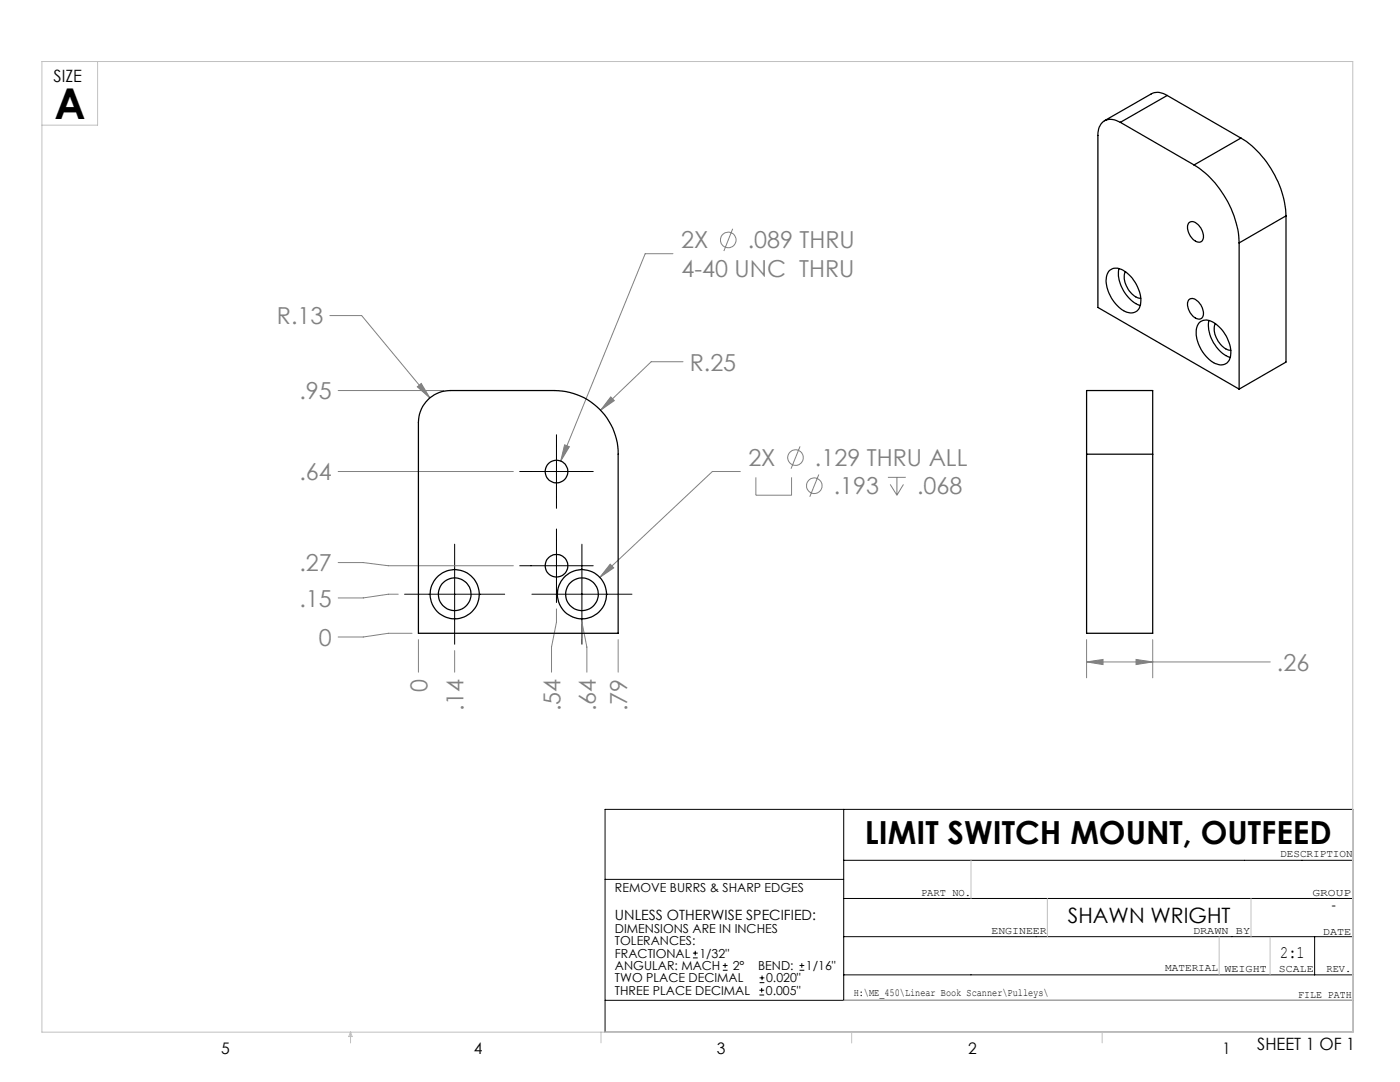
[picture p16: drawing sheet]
<svg xmlns="http://www.w3.org/2000/svg" width="279mm" height="216mm" viewBox="0 0 279 216" stroke-linecap="round" stroke-linejoin="round" font-family="sans-serif">
<defs><g id="words">
<text font-size="8.5" x="10.9" y="23.8">A</text>
<text font-size="6.3" x="172.6" y="168.4">LIMIT SWITCH MOUNT, OUTFEED</text>
<g font-size="4.7" fill="#808080">
<text x="135.9" y="49.6">2X</text>
<text x="149.2" y="49.6">.089 THRU</text>
<text x="136" y="55.2">4-40 UNC THRU</text>
<text x="55.3" y="64.7">R.13</text>
<text x="137.6" y="73.9">R.25</text>
<text x="59.8" y="79.7">.95</text>
<text x="59.8" y="95.8">.64</text>
<text x="149.3" y="93">2X</text>
<text x="162.6" y="93">.129 THRU ALL</text>
<text x="166.4" y="98.6">.193</text>
<text x="183" y="98.6">.068</text>
<text x="59.8" y="114">.27</text>
<text x="59.8" y="121">.15</text>
<text x="63.6" y="128.8">0</text>
<text x="85.3" y="138" transform="rotate(-90 85.3 138)">0</text>
<text x="254.8" y="133.8">.26</text>
<text x="92.5" y="141.9" transform="rotate(-90 92.5 141.9)">.14</text>
<text x="111.9" y="141.9" transform="rotate(-90 111.9 141.9)">.54</text>
<text x="118.9" y="141.9" transform="rotate(-90 118.9 141.9)">.64</text>
<text x="125.2" y="141.9" transform="rotate(-90 125.2 141.9)">.79</text>
</g>
<text font-size="4.2" x="213.1" y="184.3">SHAWN WRIGHT</text>
<text font-size="3.5" x="255.5" y="191.2">2:1</text>
<g font-size="3.4">
<text x="10.7" y="16.4">SIZE</text>
<text x="250.9" y="209.5">SHEET 1 OF 1</text>
</g>
<g font-size="3.2">
<text x="44.2" y="210.4">5</text>
<text x="94.6" y="210.3">4</text>
<text x="143.1" y="210.4">3</text>
<text x="193.2" y="210.3">2</text>
<text x="244" y="210.3">1</text>
</g>
<g font-size="2.8">
<text x="122.7" y="183.6">UNLESS OTHERWISE SPECIFIED:</text>
<text x="265.7" y="181.6">-</text>
</g>
<g font-size="2.5">
<text x="122.7" y="178">REMOVE BURRS &amp; SHARP EDGES</text>
<text x="122.7" y="186.2">DIMENSIONS ARE IN INCHES</text>
<text x="122.7" y="188.6">TOLERANCES:</text>
<text x="122.7" y="191.1">FRACTIONAL</text>
<text x="139.6" y="191.1">1/32&quot;</text>
<text x="122.7" y="193.6">ANGULAR: MACH</text>
<text x="122.7" y="196">TWO PLACE DECIMAL</text>
<text x="146.2" y="193.6">2°</text>
<text x="151.3" y="193.6">BEND:</text>
<text x="152.9" y="196">0.020&quot;</text>
<text x="160.8" y="193.6">1/16&quot;</text>
<text x="122.7" y="198.5">THREE PLACE DECIMAL</text>
<text x="152.8" y="198.5">0.005&quot;</text>
</g>
<g font-size="2.1">
<text x="255.5" y="171">DESCRIPTION</text>
<text x="183.8" y="178.8">PART NO.</text>
<text x="261.9" y="178.8">GROUP</text>
<text x="197.9" y="186.4">ENGINEER</text>
<text x="238.1" y="186.4">DRAWN BY</text>
<text x="264" y="186.5">DATE</text>
<text x="232.5" y="193.8">MATERIAL</text>
<text x="244.4" y="193.9">WEIGHT</text>
<text x="255.2" y="194">SCALE</text>
<text x="264.7" y="193.9">REV.</text>
<text x="170.4" y="198.7">H:\ME_450\Linear Book Scanner\Pulleys\</text>
<text x="259.1" y="199.1">FILE PATH</text>
</g>
</g></defs>
<g fill="none" stroke="#808080" stroke-width=".2">
<path d="M134.3 50.6h-5.5l-16.9 41.4M146.2 45.6l-1.7 4.5M65.8 63h6.4l13.6 16.4M67.5 77.9h21.1M83.3 77.2l.8-.7 1.7 2.9zM121.9 79.2l.7 .7-2.7 1.9zM136.3 72.2h-6.3l-10.1 9.6M67.5 94.1h34.9M112.7 88.8l.9 .3-1.7 2.9zM147.7 94.1h-5.5l-22.5 21.1M150.8 95.2v3.6h7.2v-3.6M159.7 89.1l-1.8 4.4"/>
<path d="M163.4 94.7l-1.8 4.4M177.2 95.2h3.6M177.7 96.7l1.3 2.1M179 95.2v3.6M180.3 96.7l-1.3 2.1M67.5 112.3h5l5 .6h24.9M79.5 118.6h-2l-5 .7h-5M121.8 112.6l.7 .7-2.8 1.9zM82.2 126.4h-4.7l-5 .7h-5M83.5 127.6v6.5M90.7 129.8v4.3M111.1 121.5v2.6l-1 5v5"/>
<path d="M116.1 127.3v-3.2l1 5v5M123.4 127.6v6.5M216.9 132.1l3.2-.5v1zM216.9 127.6v7.7M216.9 132.1h36.6M226.7 131.6l3.3 .5-3.3 .5zM230 127.6v7.7"/>
<circle cx="145.3" cy="47.9" r="1.56"/>
<circle cx="158.8" cy="91.3" r="1.55"/>
<circle cx="162.5" cy="96.9" r="1.56"/>
</g>
<g fill="none" stroke="#000" stroke-width=".2">
<path d="M103.7 94.1h14.7M111.1 86.7v14.7M80.8 118.6h19.9M90.7 108.6v20M103.7 112.9h14.7M106.2 118.6h19.9M111.1 105.6v14.6M116.1 108.6v20M120.8 161.5h149.2v44.5h-149.2zM120.8 175.5h47.6M168.4 179.3h101.6M168.4 161.5v38.1"/>
<path d="M168.4 171.7h101.6M120.8 199.6h149.2M138.3 191.1h.9M138.3 190.2h.9M138.7 189.7v.9M144.3 193.6h.9M144.3 192.7h.9M144.7 192.2v.9M151.6 198.5h.9M151.6 197.6h.9M151.6 196.1h.9M151.6 195.1h.9"/>
<path d="M152 197.1v.9M152.1 194.7v.9M159.6 193.6h.9M159.6 192.7h.9M160 192.2v.9M168.4 186.9h101.6M168.4 194.5h101.6M262.4 186.9v7.6"/>
</g>
<g fill="none" stroke="#c0c0c0" stroke-width=".2">
<path d="M8.4 12.3h261.6v193.7h-261.6zM19.5 12.3v12.7h-11.1M193.8 171.7v7.6M209 179.3v7.6M249.7 179.3v7.6M168.4 199.6h101.6M243.3 186.9v7.6M253.5 186.9v7.6M70 206v2.1M70 206l.3 .8h-.7zM119.9 206v2.1M170 206v2.1"/>
<path d="M220 206v2.1"/>
</g>
<path d="M83.3 77.2l2.5 2.2-1.7-2.9zM121.9 79.2l-2 2.6 2.7-1.9zM112.7 88.8l-.8 3.2 1.7-2.9zM121.8 112.6l-2.1 2.6 2.8-1.9zM216.9 132.1l3.2-.5v1zM226.7 131.6l3.3 .5-3.3 .5z" fill="#808080"/>
<g fill="none" stroke="#000" stroke-width=".25">
<path d="M232.9 19a3.1 3.1 0 0 0-3.1-.3l-9.4 5.4M232.9 19l-9.3 5.4M232.9 19l14.7 8.6M223.6 24.4a2.74 2.74 0 0 0-3.9 .4l-.3 .6-.3 1.2v34.7l28.2 16.3M223.6 24.4l14.7 8.5M238.3 32.9a19.9 19.9 0 0 1 9 15.6M247.6 27.6a19.9 19.9 0 0 1 9 15.5M247.6 27.6l-9.3 5.3M221.3 54.2a2.46 2.46 0 0 1 3.4 .1 7.5 7.5 0 0 1 2.9 6.5 2.06 2.06 0 0 1-3.4 1.2 7.5 7.5 0 0 1-3.4-6.7zM223.3 53.6a7 7 0 0 0 4.3 7.4M224.6 54.2a4.5 4.5 0 0 0 3 5.3M237.2 59.8a1.2 1.2 0 0 1 1.8 .3 2.93 2.93 0 0 1 .9 3.3 1.37 1.37 0 0 1-2-.5 2.8 2.8 0 0 1-.7-3.1z"/>
<path d="M237.2 44.5a1.2 1.2 0 0 1 1.8 .3 2.93 2.93 0 0 1 .9 3.2 1.37 1.37 0 0 1-2-.4 2.8 2.8 0 0 1-.7-3.1zM247.3 48.5v29.1M256.6 43.1l-9.3 5.4M256.6 43.1v29.1l-9.3 5.4M85.4 79.8a6.3 6.3 0 0 1 4.5-1.9h20.8a12.7 12.7 0 0 1 12.7 12.7v35.8h-39.9v-42.1a6.4 6.4 0 0 1 1.9-4.5zM239.4 64.3a2.65 2.65 0 0 1 3.6 .6 7.4 7.4 0 0 1 2.6 6.3 1.99 1.99 0 0 1-3.1 1.3 7.3 7.3 0 0 1-3.7-7.1zM241.3 64a7 7 0 0 0 4.2 7.3M242.5 64.6a4.4 4.4 0 0 0 2.9 5.3h.2M216.9 90.6v-12.7h13.1v12.7M216.9 90.6v35.8h13.1v-35.8M216.9 90.6h13.1"/>
<circle cx="111" cy="94.1" r="2.25"/>
<circle cx="90.7" cy="118.6" r="4.9"/>
<circle cx="90.8" cy="118.6" r="3.3"/>
<circle cx="111" cy="112.9" r="2.26"/>
<circle cx="116.1" cy="118.6" r="4.9"/>
<circle cx="116.2" cy="118.6" r="3.3"/>
</g>
<use href="#words"/>
</svg>
